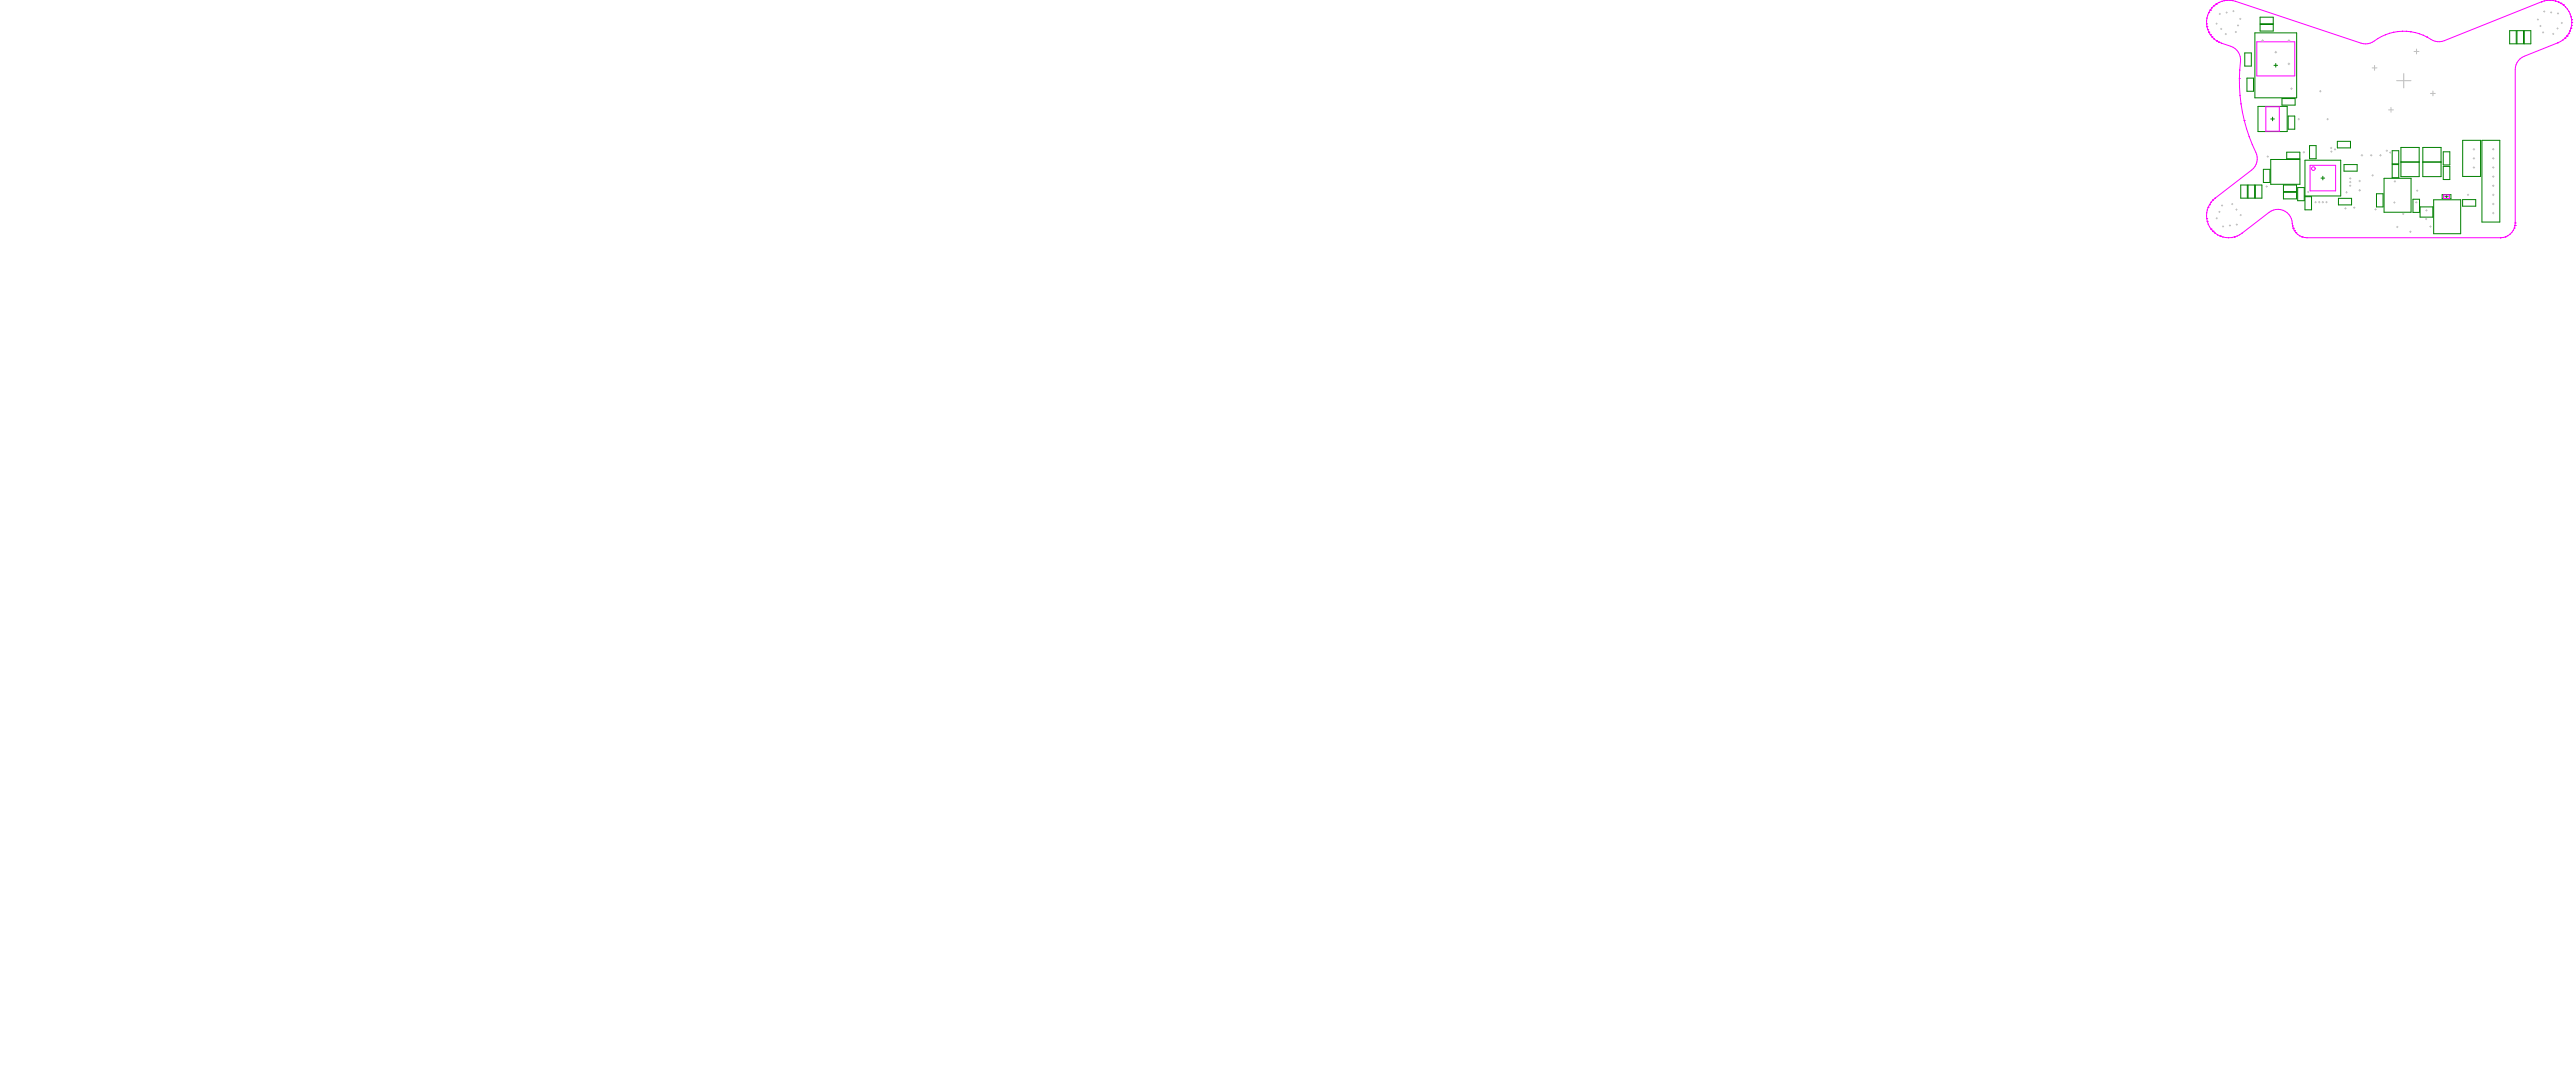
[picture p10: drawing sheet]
<svg xmlns="http://www.w3.org/2000/svg" width="2348mm" height="980mm" viewBox="0 0 2348 980" stroke-linecap="round" stroke-linejoin="round" font-family="sans-serif">
<g fill="none" stroke="#008000" stroke-width=".91">
<path d="M2061 16h12v6h-12zM2056 30h39v59h-39zM2061 22h12v6h-12zM2289 28h6v12h-6zM2296 28h5v12h-5zM2302 28h6v12h-6zM2047 48h6v12h-6zM2074 60h3M2076 58v3M2049 71h6v12h-6zM2059 97h27v23h-27zM2081 90h12v6h-12z"/>
<path d="M2071 108h3M2073 107v3M2087 106h6v12h-6zM2086 139h12v6h-12zM2106 133h6v12h-6zM2132 129h12v6h-12zM2182 137h6v12h-6zM2190 134h16v27h-16zM2210 134h16v27h-16zM2228 138h6v12h-6zM2246 128h16v33h-16zM2264 128h16v74h-16z"/>
<path d="M2064 154h6v12h-6zM2071 145h27v23h-27zM2102 146h33v33h-33zM2138 150h12v6h-12zM2182 150h6v12h-6zM2190 148h16M2210 148h16M2228 152h6v12h-6zM2044 169h6v12h-6zM2050 169h6v12h-6zM2057 169h6v12h-6zM2083 169h12v6h-12z"/>
<path d="M2083 175h12v6h-12zM2096 171h6v12h-6zM2102 179h6v12h-6zM2117 162h3M2118 161v3M2167 177h6v12h-6zM2174 163h25v30h-25zM2227 177h8v4h-8zM2230 179h3M2231 178v3M2133 181h12v6h-12zM2201 182h6v12h-6z"/>
<path d="M2207 189h12v9h-12zM2220 182h24v31h-24zM2246 182h12v6h-12z"/>
</g>
<g fill="none" stroke="#f0f" stroke-width=".91">
<path d="M2058 38h35v31h-35zM2066 97h13v23h-13zM2107 151h23v23h-23zM2228 178h6v3h-6zM2013 199h.1"/>
<circle cx="2110" cy="154" r="1.7"/>
</g>
<circle cx="2013" cy="199" r=".2" fill="#f0f"/>
<path d="M2012 197l1 2M2014 189l-1 5" fill="none" stroke="#f0f" stroke-width=".91"/>
<circle cx="2014" cy="189" r=".2" fill="#f0f"/>
<path d="M2014 189h.1" fill="none" stroke="#f0f" stroke-width=".91"/>
<circle cx="2014" cy="27" r=".2" fill="#f0f"/>
<path d="M2014 27h.1" fill="none" stroke="#f0f" stroke-width=".91"/>
<circle cx="2013" cy="24" r=".2" fill="#f0f"/>
<path d="M2012 22l1 2M2013 24h.1" fill="none" stroke="#f0f" stroke-width=".91"/>
<circle cx="2012" cy="22" r=".2" fill="#f0f"/>
<path d="M2012 19h.1M2013 17l-1 2M2013 17h.1M2013 14v2M2014 12h.1M2012 22h.1" fill="none" stroke="#f0f" stroke-width=".91"/>
<g fill="#f0f">
<circle cx="2014" cy="12" r=".2"/>
<circle cx="2018" cy="211" r=".2"/>
</g>
<path d="M2017 209h.1M2017 209l1 2M2018 211h.1" fill="none" stroke="#f0f" stroke-width=".91"/>
<g fill="#f0f">
<circle cx="2017" cy="209" r=".2"/>
<circle cx="2018" cy="211" r=".2"/>
</g>
<path d="M2018 211h.1M2018 211l2 2M2020 213h.1" fill="none" stroke="#f0f" stroke-width=".91"/>
<circle cx="2015" cy="187" r=".2" fill="#f0f"/>
<path d="M2017 34h.1M2017 184l-2 3M2017 184h.1M2018 182l-1 2M2018 182h.1M2020 181h.1" fill="none" stroke="#f0f" stroke-width=".91"/>
<circle cx="2017" cy="34" r=".2" fill="#f0f"/>
<path d="M2016 32h.1M2017 34l2 2M2019 36h.1" fill="none" stroke="#f0f" stroke-width=".91"/>
<circle cx="2016" cy="32" r=".2" fill="#f0f"/>
<path d="M2016 32h.1" fill="none" stroke="#f0f" stroke-width=".91"/>
<circle cx="2016" cy="9" r=".2" fill="#f0f"/>
<path d="M2016 9h.1M2017 7l-1 2M2017 7h.1M2019 5h.1" fill="none" stroke="#f0f" stroke-width=".91"/>
<circle cx="2019" cy="5" r=".2" fill="#f0f"/>
<path d="M2023 214h.1M2023 214l2 1" fill="none" stroke="#f0f" stroke-width=".91"/>
<circle cx="2025" cy="215" r=".2" fill="#f0f"/>
<path d="M2024 38h.1M2024 38l2 1" fill="none" stroke="#f0f" stroke-width=".91"/>
<circle cx="2024" cy="38" r=".2" fill="#f0f"/>
<path d="M2024 2h.1M2026 39h.1" fill="none" stroke="#f0f" stroke-width=".91"/>
<circle cx="2024" cy="2" r=".2" fill="#f0f"/>
<path d="M2024 2h.1" fill="none" stroke="#f0f" stroke-width=".91"/>
<circle cx="2024" cy="2" r=".2" fill="#f0f"/>
<path d="M2026 1l-2 1" fill="none" stroke="#f0f" stroke-width=".91"/>
<circle cx="2026" cy="1" r=".2" fill="#f0f"/>
<path d="M2029 1h.1M2031 0l-2 1M2031 0h.1M2030 217h3" fill="none" stroke="#f0f" stroke-width=".91"/>
<circle cx="2031" cy="0" r=".2" fill="#f0f"/>
<path d="M2034 0h-3M2034 0h.1" fill="none" stroke="#f0f" stroke-width=".91"/>
<circle cx="2035" cy="217" r=".2" fill="#f0f"/>
<path d="M2038 216l-3 1" fill="none" stroke="#f0f" stroke-width=".91"/>
<circle cx="2038" cy="216" r=".2" fill="#f0f"/>
<path d="M2036 1h.1M2036 1h3M2039 1h.1M2037 43l3 3M2045 213l-2 1" fill="none" stroke="#f0f" stroke-width=".91"/>
<circle cx="2047" cy="110" r=".2" fill="#f0f"/>
<path d="M2042 72h.1M2042 79h.1M2044 95h.1M2045 102h.1M2047 110h.1" fill="none" stroke="#f0f" stroke-width=".91"/>
<circle cx="2042" cy="72" r=".2" fill="#f0f"/>
<path d="M2042 50l1 2M2043 54v2M2042 72h.1M2043 64h.1M2049 117h.1M2051 125h.1M2058 150l-1 2M2059 143l-1 5M2073 192l-4 2M2078 191l4 1M2084 193l2 1M2087 195l2 2" fill="none" stroke="#f0f" stroke-width=".91"/>
<circle cx="2094" cy="212" r=".2" fill="#f0f"/>
<path d="M2093 210l1 2M2094 212h.1" fill="none" stroke="#f0f" stroke-width=".91"/>
<circle cx="2093" cy="210" r=".2" fill="#f0f"/>
<path d="M2093 210h.1" fill="none" stroke="#f0f" stroke-width=".91"/>
<circle cx="2093" cy="210" r=".2" fill="#f0f"/>
<path d="M2092 208h.1M2094 212l2 2" fill="none" stroke="#f0f" stroke-width=".91"/>
<circle cx="2092" cy="208" r=".2" fill="#f0f"/>
<path d="M2091 206l1 2" fill="none" stroke="#f0f" stroke-width=".91"/>
<circle cx="2091" cy="206" r=".2" fill="#f0f"/>
<path d="M2091 204v2M2091 206h.1" fill="none" stroke="#f0f" stroke-width=".91"/>
<circle cx="2092" cy="208" r=".2" fill="#f0f"/>
<path d="M2090 199v2M2091 204h.1M2092 208h.1" fill="none" stroke="#f0f" stroke-width=".91"/>
<circle cx="2100" cy="216" r=".2" fill="#f0f"/>
<path d="M2100 216h.1M2100 216l2 1M2102 217h.1" fill="none" stroke="#f0f" stroke-width=".91"/>
<circle cx="2102" cy="217" r=".2" fill="#f0f"/>
<g fill="none" stroke="#f0f" stroke-width=".91">
<path d="M2169 35l-4 2M2183 29l-4 1M2183 29h.1M2187 29h.1M2191 28h.1M2191 28l4 1M2195 29h.1M2199 29h.1M2199 29l4 1M2203 30h.1M2206 31l4 1M2210 32h.1"/>
<path d="M2214 34h.1M2214 34l3 2M2219 37l4 1M2229 37l-4 1"/>
</g>
<circle cx="2280" cy="217" r=".2" fill="#f0f"/>
<path d="M2280 217h.1M2283 217h-3M2283 217h.1" fill="none" stroke="#f0f" stroke-width=".91"/>
<circle cx="2283" cy="217" r=".2" fill="#f0f"/>
<path d="M2291 212l-4 3" fill="none" stroke="#f0f" stroke-width=".91"/>
<circle cx="2293" cy="208" r=".2" fill="#f0f"/>
<path d="M2293 208h.1M2294 206l-1 2" fill="none" stroke="#f0f" stroke-width=".91"/>
<circle cx="2294" cy="206" r=".2" fill="#f0f"/>
<path d="M2294 206h.1" fill="none" stroke="#f0f" stroke-width=".91"/>
<circle cx="2294" cy="206" r=".2" fill="#f0f"/>
<path d="M2294 203v3" fill="none" stroke="#f0f" stroke-width=".91"/>
<circle cx="2294" cy="203" r=".2" fill="#f0f"/>
<path d="M2318 2h.1M2298 54l-3 5M2302 51l-2 1M2294 61v2M2294 203h.1" fill="none" stroke="#f0f" stroke-width=".91"/>
<circle cx="2318" cy="2" r=".2" fill="#f0f"/>
<path d="M2323 0l-3 1M2323 0h.1" fill="none" stroke="#f0f" stroke-width=".91"/>
<circle cx="2323" cy="0" r=".2" fill="#f0f"/>
<path d="M2328 0h.1M2328 0l3 1M2331 1h.1M2333 2h.1M2333 39h.1M2337 36l-4 3" fill="none" stroke="#f0f" stroke-width=".91"/>
<circle cx="2333" cy="2" r=".2" fill="#f0f"/>
<path d="M2333 2h.1M2333 2l3 1M2336 3h.1" fill="none" stroke="#f0f" stroke-width=".91"/>
<circle cx="2336" cy="3" r=".2" fill="#f0f"/>
<path d="M2336 3h.1" fill="none" stroke="#f0f" stroke-width=".91"/>
<circle cx="2336" cy="3" r=".2" fill="#f0f"/>
<path d="M2336 3l2 2" fill="none" stroke="#f0f" stroke-width=".91"/>
<circle cx="2338" cy="5" r=".2" fill="#f0f"/>
<path d="M2338 5h.1M2339 35h.1" fill="none" stroke="#f0f" stroke-width=".91"/>
<circle cx="2339" cy="35" r=".2" fill="#f0f"/>
<path d="M2341 33h.1" fill="none" stroke="#f0f" stroke-width=".91"/>
<circle cx="2341" cy="33" r=".2" fill="#f0f"/>
<path d="M2343 31l-2 2" fill="none" stroke="#f0f" stroke-width=".91"/>
<circle cx="2343" cy="31" r=".2" fill="#f0f"/>
<path d="M2343 31h.1M2344 28l-1 3M2344 28h.1M2345 26h.1" fill="none" stroke="#f0f" stroke-width=".91"/>
<circle cx="2345" cy="26" r=".2" fill="#f0f"/>
<path d="M2345 26h.1M2345 23v3" fill="none" stroke="#f0f" stroke-width=".91"/>
<circle cx="2345" cy="23" r=".2" fill="#f0f"/>
<path d="M2345 23h.1M2346 21l-1 2" fill="none" stroke="#f0f" stroke-width=".91"/>
<circle cx="2346" cy="21" r=".2" fill="#f0f"/>
<path d="M2346 21h.1" fill="none" stroke="#f0f" stroke-width=".91"/>
<circle cx="2345" cy="18" r=".2" fill="#f0f"/>
<path d="M2345 15h.1M2345 15v3M2345 18h.1" fill="none" stroke="#f0f" stroke-width=".91"/>
<circle cx="2345" cy="18" r=".2" fill="#f0f"/>
<path d="M2340 6h.1M2340 6l3 4M2344 13l1 2M2013 202h.1" fill="none" stroke="#f0f" stroke-width=".91"/>
<circle cx="2013" cy="202" r=".2" fill="#f0f"/>
<g fill="none" stroke="#f0f" stroke-width=".91">
<path d="M2012 19v3M2014 12l-1 2M2019 5l-2 2M2343 10l1 3M2345 18l1 3M2013 24l2 5M2015 29h.1M2015 29l2 5M2153 39l2 1M2162 39l-5 1M2176 32l-4 1M2341 33l-2 2"/>
<path d="M2345 26l-1 2M2040 46l1 2M2043 52v2M2043 56a150 150 0 0 0 0 31M2295 59l-1 2M2294 63v140M2043 87h.1M2043 87l4 23M2049 117l5 15M2057 139l2 4M2058 148v2M2013 194l-1 3"/>
<path d="M2013 199l1 5 3 5M2020 181l-2 1M2086 194l1 1M2025 215l2 1M2040 215l-2 1M2090 201l1 3M2092 208l1 2M2097 215l3 1M2293 208l-1 2"/>
</g>
<circle cx="2015" cy="29" r=".2" fill="#f0f"/>
<path d="M2016 9l-2 3M2015 29h.1M2034 42l3 1M2041 48l1 2M2020 213l2 1M2027 216l3 1M2035 217h-2M2043 214l-3 1" fill="none" stroke="#f0f" stroke-width=".91"/>
<circle cx="2021" cy="37" r=".2" fill="#f0f"/>
<path d="M2019 36l2 1M2021 37h.1M2021 37l3 1" fill="none" stroke="#f0f" stroke-width=".91"/>
<circle cx="2021" cy="37" r=".2" fill="#f0f"/>
<path d="M2021 4l-2 1M2021 4h.1" fill="none" stroke="#f0f" stroke-width=".91"/>
<circle cx="2021" cy="4" r=".2" fill="#f0f"/>
<g fill="none" stroke="#f0f" stroke-width=".91">
<path d="M2021 4h.1M2024 2l-3 2M2028 1h-2M2034 0l2 1M2165 37l-3 2M2172 33l-3 2M2179 30l-3 2M2191 28l-8 1M2195 29h4M2203 30l3 1M2217 36l2 1M2223 38h2"/>
<path d="M2057 152l-2 1M2078 191l-5 1M2082 192l2 1M2089 197l1 2M2096 214l1 1M2102 217h2M2285 216l-2 1"/>
</g>
<circle cx="2285" cy="216" r=".2" fill="#f0f"/>
<path d="M2320 1l-2 1M2326 0h-3M2331 1l2 1M2339 35l-2 1M2285 216h.1M2292 210l-1 2" fill="none" stroke="#f0f" stroke-width=".91"/>
<circle cx="2326" cy="0" r=".2" fill="#f0f"/>
<g fill="none" stroke="#f0f" stroke-width=".91">
<path d="M2012 19h.1M2013 16v1M2013 14h.1M2014 12h.1M2016 9h.1M2017 7h.1M2019 5h.1M2021 4h.1M2024 2h.1M2026 1h.1M2029 1h-1M2031 0h.1"/>
<path d="M2034 0h.1M2036 1h.1M2039 1h.1M2039 1l114 38M2318 2l-89 35M2318 2h.1M2320 1h.1M2323 0h.1M2326 0h.1M2326 0h2M2328 0h.1M2331 1h.1"/>
<path d="M2333 2h.1M2336 3h.1M2338 5h.1M2338 5l2 1M2340 6h.1M2341 8h1M2343 10h.1M2344 13h.1M2345 15h.1M2345 18h.1M2012 22h.1M2013 24h.1"/>
<path d="M2014 27h.1M2015 29h.1M2016 32h.1M2017 34h.1M2019 36h.1M2021 37h.1M2024 38h.1M2026 39l8 3M2155 40h2M2169 35h.1M2172 33h.1M2176 32h.1"/>
<path d="M2179 30h.1M2183 29h.1M2187 29h.1M2191 28h.1M2195 29h.1M2199 29h.1M2203 30h.1M2206 31h.1M2210 32h.1M2210 32l4 2M2214 34h.1M2333 39l-31 12"/>
<path d="M2333 39h.1M2335 38h.1M2337 36h.1M2339 35h.1M2341 33h.1M2343 31h.1M2344 28h.1M2345 26h.1M2345 23h.1M2346 21h.1M2300 52l-2 2M2042 72h.1"/>
<path d="M2042 79h.1M2043 64h.1M2043 87h.1M2044 95h.1M2045 102h.1M2047 110h.1M2047 110l2 7M2049 117h.1M2051 125h.1M2054 132h.1M2054 132l3 7M2055 153l-35 28"/>
<path d="M2012 197h.1M2013 194h.1M2013 199h.1M2013 191h.1M2014 189h.1M2015 187l-1 2M2015 187h.1M2017 184h.1M2018 182h.1M2020 181h.1M2069 194l-24 19M2013 202h.1"/>
<path d="M2014 204h.1M2015 207h.1M2017 209h.1M2018 211h.1M2020 213h.1M2022 214h1M2023 214h.1M2025 215h.1M2027 216h.1M2030 217h.1M2033 217h.1M2035 217h.1"/>
<path d="M2038 216h.1M2040 215h.1M2043 214h.1M2045 213h.1M2091 204h.1M2091 206h.1M2092 208h.1M2093 210h.1M2094 212h.1M2096 214h.1M2097 215h.1M2100 216h.1"/>
<path d="M2102 217h.1M2104 217h.1M2104 217h176M2280 217h.1M2283 217h.1M2285 216h.1M2287 215l-2 1M2287 215h.1M2289 214h.1M2291 212h.1M2292 210h.1M2293 208h.1"/>
<path d="M2294 206h.1M2294 203h.1"/>
</g>
<g fill="none" stroke="#c0c0c0" stroke-width=".91">
<path d="M2024 13h1M2025 12v1M2030 11h1M2031 11v1M2036 10h1M2037 10v1M2043 17h1M2043 17v1M2314 18h1M2315 17v1M2320 10h1M2320 10v1"/>
<path d="M2326 11h1M2327 11v1M2332 12h2M2333 12v1M2021 22h1M2022 21v1M2025 26h1M2026 26v1M2029 31h2M2030 30v2M2039 29h1M2039 29v1"/>
<path d="M2041 23h1M2041 23v1M2063 37h1M2064 36v2M2087 37h1M2088 36v2M2316 24h2M2317 23v1M2319 30h1M2319 29v1M2328 31h1M2329 30v1"/>
<path d="M2332 26h1M2332 25v2M2336 21h1M2336 20v2M2075 48h1M2076 47v1M2087 58h1M2088 57v2M2166 60v4M2202 47h4M2204 45v4M2163 62h5"/>
<path d="M2186 74h13M2192 67v13M2089 81h2M2090 80v2M2115 83h2M2116 83v1M2181 98v4M2217 85h4M2219 83v4M2096 109h1M2097 108v1M2122 109h1"/>
<path d="M2123 108v1M2178 100h5M2101 139h1M2101 138v1M2125 135h2M2126 138h1M2126 134v2M2126 138v1M2129 136h1M2130 136v1M2176 137h1M2177 137v1"/>
<path d="M2179 139h2M2180 138v2M2255 136h2M2256 135v2M2273 136h2M2274 135v2M2068 143h1M2068 142v1M2153 142h2M2154 141v1M2162 142h1M2163 141v1"/>
<path d="M2163 160h2M2164 159v2M2170 142h2M2171 141v1M2255 144h2M2255 153h2M2256 144v1M2256 152v1M2273 144h2M2273 153h2M2274 144v1M2274 152v1"/>
<path d="M2067 170h1M2067 169v2M2104 175h2M2105 174v2M2139 175h2M2140 175v1M2143 169h1M2143 166h1M2143 163h1M2143 162v1M2143 165v2M2143 169v1"/>
<path d="M2151 165h2M2151 173h2M2152 164v2M2152 173v1M2184 165h1M2184 165v1M2204 174h1M2205 173v1M2250 178h2M2251 177v1M2273 178h2M2273 169h2"/>
<path d="M2273 161h2M2274 160v2M2274 169v1M2274 177v1M2021 199h1M2022 198v2M2024 193h1M2024 193v1M2026 187h1M2027 187v1M2035 186h1M2036 185v2"/>
<path d="M2039 191h1M2040 190v2M2043 196h1M2044 196v1M2111 184h1M2112 184v1M2114 184h2M2115 184v1M2118 184h1M2118 184v1M2121 184h1M2122 184v1"/>
<path d="M2138 190h2M2139 189v2M2146 189h2M2147 189v1M2166 191h1M2167 190v2M2183 185h1M2184 184v1M2191 195h1M2192 194v2M2203 184h1M2204 184v1"/>
<path d="M2212 200h1M2212 192h2M2213 199v1M2213 191v1M2273 194h2M2273 186h2M2274 185v2M2274 194v1M2027 206h1M2027 206v1M2033 206h1M2034 205v1"/>
<path d="M2039 205h2M2040 204v1M2186 207h1M2186 206v2M2198 211h1M2198 211v1M2216 207h1M2217 206v1"/>
</g>
</svg>
